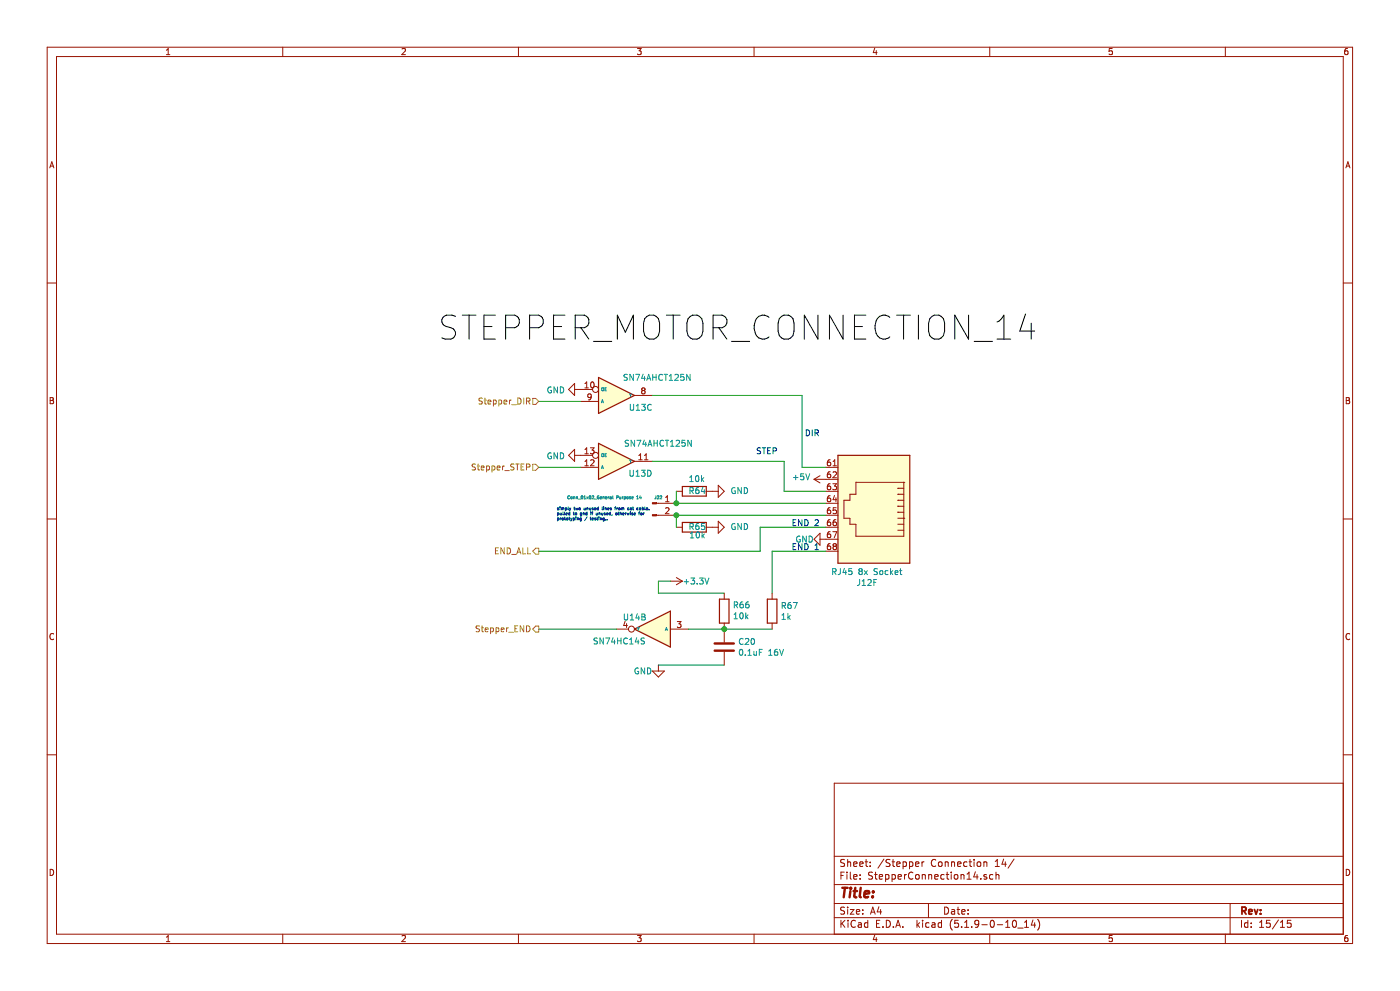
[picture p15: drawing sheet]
<svg xmlns="http://www.w3.org/2000/svg" width="420mm" height="297mm" viewBox="0 0 420 297" stroke-linecap="round" stroke-linejoin="round" font-family="sans-serif">
<path d="M0 0h419.9v296.9h-419.9z" fill-rule="evenodd" fill="#fff" stroke="#fff" stroke-width=".3"/>
<g fill="none" stroke="#981200" stroke-width=".3">
<path d="M14.1 14.1h391.7v268.7h-391.7zM17 17h386v263h-386zM49.9 16.4h1.1M49.9 15l.6-.5v1.9M84.8 14.1v2.9M120.6 14.7l.7-.2 .3 .5-1.1 1.4h1.1M155.5 14.1v2.9M191.2 14.5h1.1l-.6 .7 .6 .2v.8l-.3 .2-.8-.2M226.2 14.1v2.9M262.4 14.4l-.4 1.4h1.1M262.9 15.2v1.2M296.9 14.1v2.9"/>
<path d="M333.7 14.5h-.9l-.1 .9 .9-.1 .1 .9-.3 .2-.7-.2M367.6 14.1v2.9M404.3 14.5l-.6 .1-.2 .4-.1 1 .3 .4 .6-.2v-.9l-.6-.1-.3 .4M14.9 50.3l.7-1.8 .6 1.8M15.1 49.8h.9M403.8 50.3l.6-1.8 .6 1.8M403.9 49.8h.9M14.1 84.8h2.9M403 84.8h2.8M15 119.2h.7l.3 .3-.3 .5 .4 .4-.3 .6h-.8zM172.4 114.9v3.6l-1.8-1.8zM172.4 116.7h5.4"/>
<path d="M175.5 115l.5-.5v1.7M175.5 116.2h1M177.4 118.8l-.4 .4-.5-.1-.2-.3 .1-.6 .6-.2 .4 .4-.3 1.3-.6 .1M177.4 114.6l.2-.1a.95 .95 0 0 1 .7 .9 .95 .95 0 0 1-.7 .8l-.4-.6zM190.3 118.5h5.4M192.9 117l-.4-.3 .4-.5h.3l.3 .4-.3 .4M192.9 117l-.4 .4v.3l.4 .3h.5l.1-.3v-.3l-.3-.4M192.9 117h.3M403.9 119.2h.6l.3 .3-.3 .5 .4 .4-.3 .6h-.7zM15 120h.7M172.4 136.5h5.4M172.4 134.7v3.6l-1.8-1.8z"/>
<path d="M174.2 120.3h5.4M175.5 139.6h1M175.5 134.7l.5-.5v1.8M175.5 138.3l.5-.5v1.8M175.5 136h1M177.1 134.2h1.1l-.6 .7 .5 .2 .1 .6-.3 .3-.8-.2M177.2 138l.7-.2 .3 .5-1.1 1.3h1.1M190.3 138.3h5.4M191.6 137.8h1.1M191.6 136.5l.6-.5v1.8M193.4 137.8h1M193.4 136.5l.5-.5v1.8"/>
<path d="M249.1 137.8h-.4a1.12 1.12 0 0 0-.1 1.8l.6-.2v-.7l-.6-.2-.4 .3M249.9 139.6h1.1M249.9 138.3l.5-.5v1.8M403.9 120h.6M14.1 155.5h2.9M174.2 140.1h5.4M196.9 150.8h6M196.9 154.4h6M199.7 150.4h1M199.7 152.3l.7-.1 .3 .5-1.1 1.3h1.1M199.7 149.1l.5-.5v1.8M202.9 147.2h1.8"/>
<path d="M202.9 158h1.8M211.9 147.2h3.6M211.9 158h3.6M215.5 145.4l1.8 1.8-1.8 1.8zM215.5 156.2l1.8 1.8-1.8 1.8zM244.2 143.7h7.2M244.2 143.7l1.8 1M246 159.8v3.6l-1.8-1.8zM246 142.6l-1.8 1.1M247.8 140.1h3.6M247.8 147.2h3.6M247.8 150.8h3.6"/>
<path d="M247.8 154.4h3.6M247.8 158h3.6M249.1 141.4h-.4a1.12 1.12 0 0 0-.1 1.8l.6-.2v-.7l-.6-.2-.4 .3M249.1 145h-.4a1.12 1.12 0 0 0-.1 1.8l.6-.2v-.8l-.6-.1-.4 .3M249.1 148.6h-.4a1.12 1.12 0 0 0-.1 1.8l.6-.2v-.8l-.6-.1-.4 .3M249.1 152.2h-.4a1.12 1.12 0 0 0-.1 1.8l.6-.2v-.8l-.6-.2-.4 .4M249.1 155.8h-.4a1.12 1.12 0 0 0-.1 1.7l.6-.1v-.8l-.6-.2-.4 .4M249.1 159.3h-.4a1.12 1.12 0 0 0-.1 1.8l.6-.1v-.8l-.6-.2-.4 .4M249.8 145h1.2l-.7 .7 .6 .1 .1 .7-.4 .3-.8-.2M249.8 159.3h1.2l-.7 1.8M249.9 141.6l.7-.2 .4 .5-1.2 1.3h1.2M250.3 148.5l-.4 1.3h1.1"/>
<path d="M250.8 155.8l-.6 .1-.3 .6 .1 .9 .8 .1 .2-.3-.2-.7-.5-.1-.4 .4M250.8 149.2v1.2M250.9 152.2h-.9l-.1 .8 .7-.2 .4 .4v.4l-.4 .4-.7-.2M256.8 144.5h14.3v16.2h-14.3v-3.6h-1.8v-1.8h-1.8v-5.4h1.8v-1.8h1.8zM269.3 146.3h.1M269.3 148.1h.1M269.3 149.9h.1M269.3 151.7h.1M269.3 153.5h.1M269.3 157.1h1.8M269.3 158.9h1.8M269.3 146.3h1.8"/>
<path d="M269.3 148.1h1.8M269.3 149.9h1.8M269.3 151.7h1.8M269.3 153.5h1.8M269.3 155.3h1.8M271.1 155.3h.1M271.1 144.5h.1M403 155.5h2.8M201.1 174.2h3.6M202.9 173.1l1.8 1.1M204.7 174.2l-1.8 1.1M217.3 177.8v1.8"/>
<path d="M231.6 177.8v1.8M246 161.6h5.4M247.8 165.2h3.6M249.1 162.9h-.4a1.12 1.12 0 0 0-.1 1.8l.6-.1v-.8l-.6-.2-.4 .4M250.3 163.7l-.4-.3 .4-.5h.3l.4 .4-.4 .4M250.3 163.7l-.4 .3 .1 .6 .3 .1h.5l.2-.3v-.4l-.4-.3M250.3 163.7h.3M16.1 190a.82 .82 0 0 0-1.1 .8 .82 .82 0 0 0 1.1 .7M185 188.5h3.5M187.5 186.2l-.4 1.3h1.1M188 186.9v1.2M197.5 199.3v1.8"/>
<path d="M201.1 188.5h5.4M203.2 186.3h1.1l-.6 .7 .5 .1 .1 .7-.4 .3-.7-.2M217.3 186.7v5.8M217.3 195.4v3.9M231.6 186.7v1.8M404.9 190a.82 .82 0 0 0-1.1 .8 .82 .82 0 0 0 1.1 .7M195.7 201.1h3.6l-1.8 1.8zM14.1 226.2h2.9M403 234.7h-152.7v45.3M403 226.2h2.8M250.3 256.6h152.7M253.4 257.7l-.8-.1-.4 .4 .2 .5 .9 .4v.6l-.3 .2-.8-.1"/>
<path d="M254.3 257.6v2.1M254.3 258.5l.3-.2 .5 .1 .1 1.3M256.1 259l1-.2-.1-.4-.6-.1-.3 .3 .1 1h.8M257.9 259l1-.2-.1-.4-.6-.1-.3 .3 .1 1h.8M259.5 258.3h.8M259.8 257.6v1.8l.5 .3M261 259.5v.2M261 258.4v.2M265.2 257.5l-1.8 2.7M267 257.7l-.8-.1-.4 .4 .1 .4 1 .5v.6l-.3 .2-.8-.1M267.6 258.3h.8M267.9 257.6v1.8l.5 .3"/>
<path d="M269 259l1-.2-.1-.4-.6-.1-.3 .3 .1 1h.8M270.9 258.4l.6-.1 .4 .4v.8l-.4 .2-.6-.1M270.9 258.3v2.1M272.9 258.4l.6-.1 .4 .4-.1 .8-.3 .2-.6-.1M272.9 258.3v2.1M274.7 259l1-.2-.1-.4-.6-.1-.3 .3 .1 1h.8M276.6 258.3v1.4M277.2 258.3l-.6 .4M280.7 257.8a1 1 0 0 0-1.4 .7 1 1 0 0 0 1 1.2l.4-.2M281.6 258.5l.4-.2 .5 .2 .1 .8-.1 .3-.5 .1-.4-.2zM283.6 258.5l.3-.2 .5 .1 .1 1.3M283.6 258.3v1.4"/>
<path d="M285.5 258.5l.3-.2 .5 .1 .1 1.3M285.5 258.3v1.4M287.3 259l1-.2-.1-.4-.6-.1-.3 .3 .1 1h.8M290.1 258.4l-.6-.1-.4 .4 .1 .8 .3 .2 .6-.1M290.7 258.3h.8M291 257.6v1.8l.5 .3M292.2 257.6v.2M292.2 258.3v1.4M293.2 258.5l.4-.2 .6 .2v1l-.4 .2-.6-.2zM295.2 258.5l.3-.2 .5 .1 .1 1.3M295.2 258.3v1.4M298.6 259.7h1.2"/>
<path d="M298.6 258.2l.6-.6v2.1M301.1 257.5l-.5 1.5h1.3M301.6 258.3v1.4M304.2 257.5l-1.8 2.7M15 260.5a.93 .93 0 0 1 1.1 1 .93 .93 0 0 1-1.1 .9zM84.8 280v2.8M155.5 280v2.8M226.2 280v2.8M250.3 275h152.7M250.3 270.8h152.7M250.3 265.1h152.7M252.3 262.4h.7"/>
<path d="M252.3 275.8v2.1M252.6 276.7l.9 1.2M253.3 261.4h-1v2.1M253.4 272l-.8-.1-.4 .4 .2 .5 .9 .4v.6l-.3 .2-.8-.1M253.5 275.8l-1.2 1.2M254.1 261.4v.2M254.1 262.1v1.4M254.3 271.9v.2M254.3 272.6v1.4M254.4 275.8v.2M254.4 276.5v1.4M255.1 272.6h1.1l-1.1 1.4h1.1"/>
<path d="M255.1 261.4v1.8l.3 .3M256.1 262.8l1-.2-.1-.4-.6-.1-.3 .3 .1 1h.8M256.6 276a.84 .84 0 0 0-1.1 0 .84 .84 0 0 0-.2 1 .8 .8 0 0 0 .4 .8 .8 .8 0 0 0 .9-.1M256.9 273.3l1-.2-.1-.4-.6-.1-.3 .3 .1 1h.8M257.5 276.6h.8l.1 1.3M258 263.3v.2M258 262.2v.2M258.4 277l-.7 .1-.3 .3 .3 .5 .7-.1M258.8 273.8v.2M258.8 272.7v.2M260.3 276.6l-.6-.1-.4 .4 .1 .8 .3 .2 .6-.1M260.3 275.8v2.1"/>
<path d="M261.2 274l.6-2.1 .8 2.1M261.3 273.4h1.1M261.8 261.5l-.9-.1-.4 .4 .2 .4 1 .5v.6l-.4 .2-.8-.1M262.4 262.1h.8M262.7 261.4v1.8l.5 .3M263 276.8h.7M263.7 271.8l-.5 1.5h1.3M263.8 262.8l1-.2-.1-.4-.6-.1-.3 .3 .1 1h.8M264 275.8h-1v2.1h1M264.2 272.6v1.4M264.9 277.7v.2M265.7 262.2l.6-.1 .4 .4-.1 .8-.3 .2-.6-.1"/>
<path d="M265.7 262.1v2.1M265.9 275.8a1.07 1.07 0 0 1 1.2 1.1 1.07 1.07 0 0 1-1.2 1zM267.6 262.2l.6-.1 .4 .4-.1 .8-.3 .2-.6-.1M267.6 262.1v2.1M268 277.7v.2M268.7 277.9l.7-2.1 .7 2.1M268.9 277.3h1M269.4 262.8l1-.2-.1-.4-.6-.1-.3 .3 .1 1h.8M270.9 277.7v.2M271.4 262.1v1.4M271.9 262.1l-.5 .4M273.9 261.6a1 1 0 0 0-1.4 .7 1 1 0 0 0 1 1.2l.4-.2"/>
<path d="M274.8 262.3l.3-.2 .6 .2 .1 .8-.2 .3-.5 .1-.3-.2zM275.1 275.8v2.1M275.3 277.1l.6 .8M275.9 276.5l-.8 .8M276.7 262.3l.3-.2 .5 .1 .1 1.3M276.7 262.1v1.4M276.8 275.8v.2M276.8 276.5v1.4M278.5 270.8v4.2M278.6 262.3l.3-.2 .5 .1 .1 1.3M278.6 262.1v1.4M278.7 276.6l-.6-.1-.4 .4 .1 .8 .3 .2 .6-.1"/>
<path d="M279.6 276.6h.8l.1 1.3M280.4 262.8l1-.2-.1-.4-.6-.1-.3 .3 .1 1h.8M280.5 277l-1 .4 .3 .5 .7-.1M282.5 276.6l-.7-.1-.4 .4 .1 .8 .3 .2 .7-.1M282.5 275.8v2.1M283.2 262.2l-.6-.1-.4 .4 .1 .8 .3 .2 .6-.1M283.4 271.9a1.07 1.07 0 0 1 1.2 1 1.07 1.07 0 0 1-1.2 1.1zM283.9 262.1h.7M284.1 261.4v1.8l.5 .3M285.4 261.4v.2M285.4 262.1v1.4M285.5 272.7h.8l.1 1.3"/>
<path d="M285.7 275.5a2.42 2.42 0 0 0 0 3.3M286.4 262.3l.3-.2 .6 .2 .1 .8-.2 .3-.5 .1-.3-.2zM286.4 273.1l-.7 .1-.3 .3 .3 .5 .7-.1M287.1 272.6h.8M287.4 271.9v1.8l.5 .3M287.5 275.8h-1l-.1 1 1-.1 .2 .3-.1 .7-.3 .2-.8-.2M288.3 262.3l.3-.2 .5 .1 .1 1.3M288.3 262.1v1.4M288.5 277.7v.2M288.5 273.3l1-.2-.1-.4-.6-.1-.3 .3 .1 1h.8M289.4 277.9h1.2M289.4 276.4l.6-.6v2.1"/>
<path d="M290.1 263.5h1.2M290.1 262l.6-.6v2.1M290.4 273.8v.2M290.4 272.7v.2M291.5 277.7v.2M292.6 261.3l-.5 1.5h1.3M293.1 262.1v1.4M293.6 276.7l-.4 .4-.6-.1-.2-.3 .2-.8 .6-.1 .4 .4v1.2l-.6 .5h-.4M294.2 263.3v.2M294.6 277.1h1.6M296 262.2l-.5-.1-.3 .3v.3l.8 .2v.5h-.8M296.9 280v2.8"/>
<path d="M297.4 275.9l.2-.1a1.13 1.13 0 0 1 .7 1.1 1.13 1.13 0 0 1-.7 1 1.41 1.41 0 0 1-.2-2zM297.9 262.2l-.6-.1-.4 .4 .1 .8 .3 .2 .6-.1M298.8 262.3l.3-.2 .5 .1 .1 1.3M298.8 261.4v2.1M299.2 277.1h1.6M301.7 277.9h1.2M301.7 276.4l.6-.6v2.1M303.9 276l.3-.2a1.13 1.13 0 0 1 .8 1.1 1.13 1.13 0 0 1-.8 1l-.5-.8zM305.3 278.1h1.6M307.4 277.9h1.2M307.4 276.4l.6-.6v2.1M309.9 275.7l-.5 1.5h1.3"/>
<path d="M310.4 276.5v1.4M311.3 275.5a2.42 2.42 0 0 1 0 3.3M367.6 280v2.8M369 270.8v9.2M372.5 275.8v2.1M374.4 276.6l-.7-.1-.4 .4 .2 .9h.9M374.4 275.8v2.1M375.4 277.7v.2M375.4 276.6v.2M377.9 277.9h1.2M377.9 276.4l.6-.6v2.1M381 275.8h-1l-.1 1 1-.1 .2 .3-.1 .7-.3 .2-.8-.2"/>
<path d="M383.5 275.7l-1.8 2.7M384.1 277.9h1.2M384.1 276.4l.6-.6v2.1M387.3 275.8h-1.1v1l1-.1 .1 1-.3 .2-.8-.2M403.9 260.5a.93 .93 0 0 1 1 1 .93 .93 0 0 1-1 .9zM49.9 280.9l.6-.5v1.8M49.9 282.2h1.1M120.6 280.5l.7-.1 .3 .5-1.1 1.3h1.1M191.2 280.4h1.1l-.6 .7 .6 .1v.8l-.3 .2-.8-.2M262.4 280.3l-.4 1.3h1.1M262.9 281v1.2M333.7 280.4h-.9l-.1 .8 .9-.1 .1 .9-.3 .2-.7-.2"/>
<path d="M404.3 280.4h-.6l-.2 .4-.1 1 .3 .4 .6-.2v-.9h-.6l-.3 .3"/>
<circle cx="178.7" cy="116.7" r=".9"/>
<circle cx="178.7" cy="136.5" r=".9"/>
<circle cx="189.4" cy="188.5" r=".9"/>
</g>
<path d="M372.6 273l1-.1 .2-.3-.1-.5-.3-.2h-.8v2.1M373.1 273l.7 1M374.6 273.3l1-.2-.1-.4-.6-.1-.3 .3 .1 1h.8M376.3 272.6l.5 1.4 .5-1.4M378.2 273.8v.2M378.2 272.7v.2" fill="none" stroke="#981200" stroke-width=".54"/>
<g fill="none" stroke="#981200" stroke-width=".72">
<path d="M214.4 195h5.7M214.4 192.9h5.7M252.7 266.1h1.6M253.5 266.1l-.4 2.8M255.1 267l-.2 1.9M255.2 266.1v.3M255.2 266.1l.2 .1-.2 .2M256.1 267h1M256.6 266.1l-.3 2.4 .1 .3 .5 .1M258.2 266.1l-.3 2.4 .3 .4M259.3 268l1.4-.3v-.5h-1.1l-.3 1.3 .3 .4 .8-.1M261.8 268.7v.2"/>
<path d="M262 267.2l.1 .1-.2 .1M262 267.2l-.1 .2"/>
</g>
<g fill="#fffecd" stroke="#fffecd" stroke-width=".36">
<path d="M179.6 132.9l10.7 5.4-10.7 5.4z"/>
<path d="M190.3 188.5l10.8-5.3v10.7z"/>
<path d="M179.6 113.1l10.7 5.4-10.7 5.4z"/>
<path d="M251.4 136.5h21.5v32.3h-21.5z" fill-rule="evenodd"/>
</g>
<path d="M179.6 113.1l10.7 5.4-10.7 5.4zM179.6 132.9l10.7 5.4-10.7 5.4zM251.4 136.5h21.5v32.3h-21.5zM204.7 145.8h7.2v2.9h-7.2zM204.7 156.6h7.2v2.9h-7.2zM215.8 179.6h2.9v7.1h-2.9zM230.2 179.6h2.9v7.1h-2.9zM190.3 188.5l10.8-5.3v10.7z" fill="none" stroke="#981200" stroke-width=".36"/>
<g fill="none" stroke="#009596" stroke-width=".3">
<path d="M165.3 116.1a.83 .83 0 0 0-1 .8 .83 .83 0 0 0 1 .8l.1-.7h-.3M167.2 116v1.8l-1-1.8v1.8M168.1 116a.9 .9 0 0 1 1 .9 .9 .9 0 0 1-1 .9zM180.5 116.3h.6l-.1 .8-.5-.1zM181.5 116.6h.3M181.9 116.2h-.4v.9h.4M188.2 112.3l-.7-.1-.2 .2 .1 .6 .6 .2 .2 .5-.3 .3-.7-.1M188.8 118l.4 .5M189.2 118.5v.4M189.4 118l-.2 .5M190 112.2v1.8l-1-1.8v1.8M190.7 112.2h1.2l-.8 1.8"/>
<path d="M192.9 112.1l-.4 1.3h1.1M193.4 112.8v1.2M194 114l.6-1.8 .6 1.8M194.2 113.5h.8M195.8 112.2v1.8M195.8 113.1h1M196.8 112.2v1.8M198.7 112.4a.79 .79 0 0 0-1 .1 .79 .79 0 0 0 0 1.1l.5 .4 .5-.2M199.2 112.2h1M199.7 112.2v1.8M200.8 114h1M200.8 112.7l.5-.5v1.8"/>
<path d="M202.5 112.4l.7-.2 .3 .5-1.1 1.3h1.1M205.1 112.2h-.8l-.1 .9 .7-.2 .3 .3v.5l-.3 .3-.7-.2M207 112.2v1.8l-1-1.8v1.8M165.3 135.8a.83 .83 0 0 0-1 .8 .83 .83 0 0 0 1 .8l.1-.6h-.3M167.2 135.7v1.8l-1-1.8v1.8M168.1 135.7a.9 .9 0 0 1 1 .9 .9 .9 0 0 1-1 .9zM180.4 120.7l.3-.9 .3 .9M180.5 120.5h.4M180.5 136.1h.6l-.1 .7-.5-.1zM181.5 136.4h.3M181.9 136h-.4v.9h.4M188.6 132.1l-.7-.2-.3 .2 .1 .6 .7 .3 .2 .4-.4 .3h-.7"/>
<path d="M188.8 137.8l.4 .4M189.1 121.2v1.4l.3 .4h.4l.3-.4v-1.4M189.2 138.2v.5M189.4 137.8l-.2 .4M190.4 131.9v1.8l-1.1-1.8v1.8M190.9 123h1M190.9 121.7l.5-.5v1.8M191.1 131.9h1.1l-.7 1.8M192.5 121.2h1.1l-.6 .7 .5 .1 .1 .6-.4 .4-.7-.2M193.3 131.9l-.4 1.2h1.1M193.7 132.6v1.1M194.4 133.7l.6-1.8 .6 1.8"/>
<path d="M194.5 133.2h.9M195.4 121.3a.82 .82 0 0 0-1.1 .7 .82 .82 0 0 0 1 .9l.1-.1M196.2 131.9v1.8M196.2 132.8h1M197.2 131.9v1.8M199.1 132.1a.79 .79 0 0 0-1.1 .1 .79 .79 0 0 0 .1 1.1l.5 .4 .5-.1M199.6 131.9h1M200.1 131.9v1.8M201.1 133.7h1.1M201.1 132.4l.5-.5v1.8M202.8 132.1l.7-.2 .4 .5-1.1 1.3h1.1M205.5 131.9h-.9v.9l.6-.2 .4 .4v.4l-.4 .3-.6-.1"/>
<path d="M207.4 131.9v1.8l-1-1.8v1.8M170.4 149.3v.1M170.4 149.4h.5M170.8 148.6a.41 .41 0 0 0-.5 .2 .41 .41 0 0 0 .1 .5M170.8 148.6l.1 .1M171.3 148.9l.4 .2-.2 .4-.3-.2zM172.1 149l.3-.1 .1 .6M172.1 148.9v.6M172.9 149l.3-.1v.6M172.9 148.9v.6M173.5 149.6h.6M174.4 148.7a.44 .44 0 0 0-.1 .5 .44 .44 0 0 0 .4 .3l.1-.8"/>
<path d="M174.5 148.6h.2M174.5 148.6l-.1 .1M174.7 148.6l.1 .1M175.2 149.5h.5M175.2 148.9l.2-.3v.9M176 148.9l.5 .6M176.5 148.9l-.5 .6M177.6 148.7l.5-.1v.3l-.5 .6h.5M178.3 149.6h.7M179.7 148.6a.4 .4 0 0 0-.5 .4 .4 .4 0 0 0 .5 .4v-.3h-.2M180.1 149.2l.4-.1-.1-.2-.3 .1v.5h.3M180.4 140.5l.3-.9 .3 .9"/>
<path d="M180.5 140.2h.4M180.9 149l.3-.1 .1 .6M180.9 148.9v.6M181.6 149.2l.5-.1-.1-.2-.4 .1 .1 .5h.3M182.4 148.9v.6M182.7 148.9l-.3 .2M183 149.3v.1M183 148.9h.3l.1 .6-.4-.1M183.4 149.1l-.4 .2M183.8 148.6l.1 .9M185 149.1l.4-.1 .1-.3-.5-.1v.9M185.9 148.9v.6h.3"/>
<path d="M186.2 148.9v.6M186.2 149.4v.1M186.7 148.9v.6M186.9 148.9l-.2 .2M187.2 148.9v.9M187.2 148.9l.5 .2-.1 .4h-.4M188 149l.4-.1v.6l-.4-.1zM189 140.9v1.5l.3 .3h.4l.3-.3v-1.5M189.2 148.9l-.4 .2 .4 .2M189.2 149.4l-.4 .1M189.2 149.3v.1M189.5 149.2l.5-.1-.1-.2-.4 .1 .1 .5h.3"/>
<path d="M190.8 142.7h1M190.8 141.4l.5-.5v1.8M191 149.5h.5M191 148.9l.3-.3v.9M192.1 148.6l-.3 .6h.6M192.3 148.9v.6M192.4 140.9h1.1l-.6 .7 .5 .2 .1 .6-.3 .3-.8-.2M194.3 140.9a.91 .91 0 0 1 1 .9 .91 .91 0 0 1-1 .9zM196.8 148.6l-.1 .8-.3 .1M197.2 148.6v.1M197.2 148.6h.4M197.6 148.6v.1"/>
<path d="M197.6 148.7v.3l-.5 .5h.6M198 148.7l.5-.1v.3l-.5 .6h.5M206.9 144.3h1.1M206.9 143l.5-.5v1.8M207 157.8h.9v-.7l-.9-.2v1.8M207 147.1l.9-.1v-.7l-.9-.2v1.8M207.1 159.9l.5-.5v1.8M207.4 147.1l.6 .8M207.4 157.8l.6 .9M208.8 142.7l.3-.2a.97 .97 0 0 1 .6 .9 .97 .97 0 0 1-.6 .9l-.4-.6zM209 159.6l.3-.2a.97 .97 0 0 1 .6 .9 .97 .97 0 0 1-.6 .9l-.5-.7zM209.6 146.1h-.4a1.12 1.12 0 0 0-.2 1.8l.7-.2v-.7l-.7-.2-.3 .4"/>
<path d="M209.6 156.9h-.4a1.12 1.12 0 0 0-.2 1.8l.7-.2v-.7l-.7-.2-.3 .3M210.4 142.5v1.8M210.6 143.7l.5 .6M210.6 159.4v1.8M210.8 146.1l-.4 1.2h1.1M211.1 143.1l-.7 .7M211.3 146.7v1.2M211.3 156.9h-.8l-.1 .9 .7-.2 .4 .3v.5l-.4 .3-.7-.2M220.5 157a.83 .83 0 0 0-1 .8 .83 .83 0 0 0 1 .8l.1-.7h-.3M220.5 146.2a.83 .83 0 0 0-1 .8 .83 .83 0 0 0 1 .9l.1-.7h-.3M222.4 146.1v1.8l-1-1.8v1.8M222.4 156.9v1.8l-1-1.8v1.8"/>
<path d="M223.3 156.9a.9 .9 0 0 1 1 .9 .9 .9 0 0 1-1 .9zM223.3 146.1a.9 .9 0 0 1 1 .9 .9 .9 0 0 1-1 .9zM238 143.1h1.4M238.7 142.4v1.4M241.1 142h-.8l-.1 .9 .2-.2 .6 .1 .1 .8-.2 .2-.7-.2M241.7 142l.6 1.8 .6-1.8M205.2 174.4h1.4M205.9 173.7v1.3M207.1 161.2h1M207.3 173.2h1.1l-.6 .7 .5 .2 .1 .6-.4 .3-.7-.1M209.2 174.9v.1M209.8 173.2h1.2l-.7 .7 .6 .2v.8l-.3 .1-.8-.1"/>
<path d="M210.8 160.5l.5 .7M211.3 160l-.7 .7M211.5 173.2l.6 1.8 .6-1.8M240 160.8a.83 .83 0 0 0-1 .8 .83 .83 0 0 0 1 .8l.1-.7h-.4M241.9 160.7v1.8l-1.1-1.8v1.8M242.7 160.7a.9 .9 0 0 1 1 .9 .9 .9 0 0 1-1 .9zM249.8 171.3h.9v-.7l-.9-.2v1.8M250.2 171.3l.6 .9M252.1 170.4l-.1 1.5-.6 .3M253.3 170.3l-.4 1.3h1.1M253.7 171v1.2M255.5 170.4h-.8l-.1 .9 .7-.2 .3 .3v.5l-.3 .3-.7-.2"/>
<path d="M257.9 173.7v1.3l-.3 .4-.4 .1M258 171.2l-.3-.4 .3-.4 .6 .2v.4l-.2 .2M258 171.2l-.3 .3v.4l.3 .3 .5-.1 .2-.2-.1-.6-.2-.1M258 171.2h.4M258.6 175.5h1.1M258.6 174.2l.5-.5v1.8M259.3 171l.9 1.2M260.2 171l-.9 1.2M260.4 173.9l.6-.2 .4 .5-1.1 1.3h1.1M262.2 174.5h.5M263 173.7h-.8v1.8M263.2 170.5l-.6-.1-.3 .2v.5l.8 .3 .1 .5-.3 .3-.7-.1"/>
<path d="M264.1 171.1l.4-.1 .4 .3-.2 .8-.7-.1zM266.4 171.1l-.5-.1-.4 .3 .2 .8h.7M267.2 170.4v1.8M267.3 171.5l.5 .7M267.8 171l-.6 .7M268.5 171.6l.9-.2-.1-.3-.5-.1-.3 .3 .1 .8h.7M269.9 171h.7M270.1 170.4v1.5l.5 .3M179.2 191.3l-.7-.1-.2 .2v.5l.8 .3 .1 .5-.3 .3-.7-.1M181 191.2v1.8l-1-1.8v1.8M181.7 191.2h1.2l-.8 1.8M183.9 191.1l-.4 1.3h1.1"/>
<path d="M184.3 191.8v1.2M185.3 191.2v1.8M185.3 192.1h1M186.3 191.2v1.8M187.3 184v1.5l.3 .3h.4l.3-.3v-1.5M188.2 191.4a.79 .79 0 0 0-1.1 .7 .79 .79 0 0 0 1.1 .7M188.9 193h1M188.9 191.7l.5-.5v1.8M189.1 185.8h1M189.1 184.5l.5-.5v1.8M191 191.1l-.4 1.3h1.1M191.2 188l.3 .5"/>
<path d="M191.2 183.9l-.4 1.3h1.1M191.5 191.8v1.2M191.5 188.5v.4M191.6 184.6v1.2M191.8 188l-.3 .5M192.6 184l.8 .2 .1 .3-.3 .4 .4 .3-.2 .5-.8 .1zM192.6 184.9h.6M193.3 191.3l-.7-.1-.2 .2 .1 .6 .7 .3 .1 .4-.3 .3-.7-.1M199.6 188.9l.3-.9 .3 .9M199.7 188.7h.4M220.2 185.5h1.1M220.2 184.2l.5-.5v1.8"/>
<path d="M220.3 181.3h.9v-.7l-.9-.2v1.8M220.7 181.3l.6 .9M222 194.8l.2-.2a.95 .95 0 0 1 .7 .9 .95 .95 0 0 1-.7 .9l-.4-.7zM222.1 183.8l.3-.1a.97 .97 0 0 1 .6 .9 .97 .97 0 0 1-.6 .9l-.5-.7zM222.8 180.4h-.3a1.12 1.12 0 0 0-.2 1.8l.6-.2v-.7l-.6-.2-.3 .3M222.9 191.5a.79 .79 0 0 0-1.1 .7 .79 .79 0 0 0 1.1 .8M223.6 191.5l.7-.2 .3 .5-1.1 1.3h1.1M223.6 196.2v.2M223.7 183.7v1.8M223.9 184.8l.5 .7M224.4 196.4h1M224.4 195.1l.5-.5v1.8"/>
<path d="M224.4 184.3l-.7 .7M224.6 180.4l-.6 .2-.3 .6 .1 .8 .8 .1 .1-.2-.1-.7-.5-.1-.4 .3M225.6 191.5l.1-.2a.95 .95 0 0 1 .7 .9 .95 .95 0 0 1-.7 .9 1.17 1.17 0 0 1-.1-1.6zM226.2 195.2v1.1l.7-.1M226.9 195.2v1.2M227.8 195.5h.6M228.7 194.6h-.9v1.8M230.6 196.4h1M230.6 195.1l.5-.5v1.8M233.2 194.6h-.3a1.12 1.12 0 0 0-.2 1.8l.5-.1 .2-.6-.4-.4h-.3l-.4 .4M233.9 194.6l.6 1.8 .5-1.8M234.6 185.6h1"/>
<path d="M234.6 184.3l.5-.5v1.8M234.7 181.5l.8-.1 .1-.7-.9-.1v1.8M235.1 181.5l.6 .9M236.4 183.8v1.8M236.6 185l.5 .6M237.1 184.4l-.7 .7M237.2 180.6h-.3a1.12 1.12 0 0 0-.2 1.8l.6-.2v-.8l-.6-.1-.4 .3M238 180.6h1.2l-.8 1.8M191.5 200.3a.83 .83 0 0 0-1 .8 .83 .83 0 0 0 1 .8l.1-.7h-.4M193.4 200.2v1.8l-1.1-1.8v1.8M194.3 200.2a.9 .9 0 0 1 1 .9 .9 .9 0 0 1-1 .9z"/>
<circle cx="177" cy="149.1" r=".39"/>
</g>
<g fill="#981200" stroke="#981200" stroke-width=".3">
<path d="M195.7 154.2h1.2v.4h-1.2z" fill-rule="evenodd"/>
<path d="M195.7 150.7h1.2v.3h-1.2z" fill-rule="evenodd"/>
</g>
<path d="M195.7 118.5h44.9v21.6h7.2M161.6 120.3h12.6M195.7 138.3h39.5v8.9h12.6M161.6 140.1h12.6M202.9 147.2v3.6h44.9M247.8 158h-19.8v7.2h-66.4M247.8 154.4h-44.9v3.6M201.1 174.2h-3.6v3.6h19.8M247.8 165.2h-16.2v12.6M161.6 188.5h23.4M197.5 199.3h19.8M206.5 188.5h25.1" fill="none" stroke="#009300" stroke-width=".3"/>
<g fill="none" stroke="#969400" stroke-width=".3">
<path d="M144.7 119.4l-.7-.1-.2 .2v.5l.7 .3 .2 .5-.3 .3-.7-.1M145.2 119.9h.7M145.5 119.3v1.5l.4 .3M148 120l.6-.1 .3 .3-.2 .8h-.7M148 119.9v1.8M149.6 120l.6-.1 .3 .3-.1 .8h-.8M149.6 119.9v1.8M152.8 119.9v1.2M153.3 119.9l-.5 .3M155.3 119.3a.9 .9 0 0 1 1 .9 .9 .9 0 0 1-1 .9zM157.1 119.3v1.8M159.8 119.4h.9l.9 .9-.9 .9h-.9z"/>
<path d="M142.6 139.2l-.6-.1-.3 .1 .1 .6 .8 .4v.3l-.3 .3h-.7M143.2 139.7h.7M143.4 139.1v1.5l.5 .2M146 139.7h.5l.3 .3-.1 .8h-.7M146 139.7v1.8M146.4 120.5l.9-.2-.1-.3-.5-.1-.3 .3 .1 .8h.7M147.6 139.7h.5l.4 .3-.2 .8h-.7M147.6 139.7v1.8M150.8 139.7v1.1M151.2 120.5l.9-.2-.1-.3-.6-.1-.2 .3 .1 .8h.7M151.3 139.7l-.5 .3M153.5 121.3h1.4"/>
<path d="M154.2 139.2l-.7-.1-.3 .1v.5l.8 .4 .2 .4-.4 .3h-.6M154.7 139.1h1.1M155.2 139.1v1.7M156.3 139.9h.6M157.2 139.1h-.9v1.7h.9M157.9 120.2l1-.1v-.6l-1-.2v1.8M157.9 140l1-.2v-.6l-1-.1v1.7M158.4 120.2l.6 .9M159.8 139.2h.9l.9 .9-.9 .9h-.9zM144.4 140.2l.8-.1-.1-.4h-.5l-.2 .2v.9h.7M149.1 140.2l.9-.1-.1-.4h-.5l-.3 .2 .2 .9h.6M151.4 141h1.4"/>
<path d="M148.6 165.1h.7M149.5 164.2h-.9v1.8h.9M151.3 164.2v1.8l-1-1.8v1.8M152.2 164.2a.9 .9 0 0 1 1 .9 .9 .9 0 0 1-1 .9zM153.5 166.2h1.4M155 166l.6-1.8 .7 1.8M155.2 165.5h.9M156.8 164.2v1.8h.9M158.3 164.2v1.8h.9M159.8 165.2l.9-.9h.9v1.8h-.9zM143.9 187.6l-.7-.1-.3 .2v.5l.8 .4 .2 .4-.4 .3h-.7M144.4 188.1h.7"/>
<path d="M144.6 187.5v1.6l.5 .2M145.6 188.7l.8-.1-.1-.4-.5-.1-.2 .3 .1 .9h.6M147.2 188.2l.5-.1 .3 .4-.1 .8h-.7M147.2 188.1v1.8M148.8 188.2l.5-.1 .3 .4-.1 .8h-.7M148.8 188.1v1.8M150.4 188.7l.8-.1-.1-.4-.5-.1-.2 .3v.9h.7M152 188.1v1.2M152.5 188.1l-.5 .4M152.7 189.5h1.3M154.5 188.4h.5M155.3 187.5h-.8v1.8h.8"/>
<path d="M157.1 187.5v1.8l-1-1.8v1.8M157.9 187.5a.91 .91 0 0 1 1.1 .9 .91 .91 0 0 1-1.1 .9zM160.7 187.6h.9v1.8h-.9l-.9-.9z"/>
</g>
<g fill="none" stroke="#000" stroke-width=".3">
<path d="M136.6 94.8l-1-.3h-1.7a1.74 1.74 0 0 0-1.4 1.7 1.74 1.74 0 0 0 1.4 1.7 2.6 2.6 0 0 1 2.7 1.7 1.87 1.87 0 0 1-1.3 2h-1.7l-1-.3M138.7 94.5h4.1M140.7 94.5v7.1M145.2 97.9h2.4M148.6 94.5h-3.4v7.1h3.4M151.7 98.2h2.7a1.96 1.96 0 0 0 1.5-1.9 1.96 1.96 0 0 0-1.5-1.8h-2.7v7.1M158.9 98.2h2.7a1.96 1.96 0 0 0 1.4-1.9 1.96 1.96 0 0 0-1.4-1.8h-2.7v7.1M166.1 97.9h2.4M169.5 94.5h-3.4v7.1h3.4M172.6 98.2h2.7a1.96 1.96 0 0 0 1.4-1.9 1.96 1.96 0 0 0-1.4-1.8h-2.7v7.1M174.3 98.2l2.4 3.4M193.4 95.5a2.41 2.41 0 0 1 2.8-1 2.41 2.41 0 0 1 1.7 2.4v2.3a2.41 2.41 0 0 1-2.4 2.5 2.41 2.41 0 0 1-2.4-2.5v-2.3z"/>
<path d="M199.9 94.5h4.1M202 94.5v7.1M206.4 95.5a2.41 2.41 0 0 1 2.8-1 2.41 2.41 0 0 1 1.7 2.4v2.3a2.41 2.41 0 0 1-2.4 2.5 2.41 2.41 0 0 1-2.4-2.5v-2.3zM213.9 98.2h2.8a1.94 1.94 0 0 0 1.4-1.9 1.94 1.94 0 0 0-1.4-1.8h-2.8v7.1M215.7 98.2l2.4 3.4M230.7 95.1a2.48 2.48 0 0 0-4.1 1.1 4.5 4.5 0 0 0 1 5.1 2.5 2.5 0 0 0 3.1-.3M233.8 95.5a2.38 2.38 0 0 1 2.7-1 2.38 2.38 0 0 1 1.7 2.4v2.3a2.38 2.38 0 0 1-1.7 2.4 2.38 2.38 0 0 1-2.7-1l-.4-1.4v-2.3zM245.4 94.5v7.1l-4.1-7.1v7.1M252.9 94.5v7.1l-4.1-7.1v7.1M256.3 97.9h2.5M259.8 94.5h-3.5v7.1h3.5M266.9 95.1a2.48 2.48 0 0 0-4.1 1.1 3.8 3.8 0 0 0 2.1 5.4h.7l1.3-.6"/>
<path d="M269 94.5h4.1M271.1 94.5v7.1M275.5 94.5v7.1M278.9 95.5a2.41 2.41 0 0 1 2.8-1 2.41 2.41 0 0 1 1.7 2.4v2.3a2.41 2.41 0 0 1-2.4 2.5 2.41 2.41 0 0 1-2.4-2.5v-2.3zM290.6 94.5v7.1l-4.2-7.1v7.1M299.1 96.5l1.4-1 .7-1v7.1M307.7 94.1l-1.8 5.1h4.5M309.4 96.9v4.7M178 102.3h5.5M185.2 101.6v-7.1l2.4 5.1 2.4-5.1v7.1M219.4 102.3h5.5M292.3 102.3h5.5"/>
<path d="M299.1 101.6h4.1"/>
</g>
<g fill="none" stroke="#0327cd" stroke-width=".3">
<path d="M228.2 134.3l-.7-.1-.3 .2v.5l.8 .3 .2 .5-.4 .3-.7-.1M228.7 134.2h1M229.2 134.2v1.8M230.3 135.1h.6M231.2 134.2h-.9v1.8h.9M231.9 135.1l1-.1v-.6l-1-.2v1.8M241.9 128.8a.9 .9 0 0 1 1 .9 .9 .9 0 0 1-1 .9zM243.7 128.8v1.8M244.5 129.8l1-.2v-.6l-1-.2v1.8M244.9 129.8l.6 .8M167.2 154.3h.4M167.2 155.8h.4"/>
<path d="M167.6 152.3l-.4 .1 .4 .3M167.6 152.7l-.4 .1M167.6 152.7h.1M167.6 154.2v-.4l-.4-.1v.9M167.6 155.8v-.5h-.4v.8M167.6 154.2v.1M167.6 155.8h.1M168 151.9h.1M168 152.2v.6M168.1 153.7v.6h.3M168.1 155.3v.5M168.3 155.3l-.2 .1"/>
<path d="M168.4 152.2v.6M168.5 152.3h.3M168.5 153.7v.6M168.5 152.3h-.1M168.5 154.2l-.1 .1M168.6 155.4l.4-.1v.5h-.3zM168.8 152.3h.3l.1 .5M168.8 152.3v.5M168.9 153.4l.1 .9M169 155.8h.1M169.3 155.3h.4M169.4 153.4l.1 .9"/>
<path d="M169.4 154.9v.8l.3 .1M169.6 152.8h.1M169.6 152.2v.9M169.7 152.2l.3 .1v.4M169.7 152.2l-.1 .1M169.8 154h.4v-.2h-.4v.5h.4M169.9 155.3h.4v.5h-.4zM170 152.7l-.3 .1M170 152.7h.1M170.3 155.8h.1M170.4 151.9l.1 .9M170.7 155.3h.3"/>
<path d="M170.8 154.9v.8l.2 .1M170.8 152.2l.2 .6M171 153.8l-.5 .1 .1 .3 .4 .1M171 153.4v.9M171 152.8l-.2 .3M171.2 155.3l.2 .5M171.2 152.2l-.2 .6M171.4 155.8l-.2 .3M171.6 155.3l-.2 .5M171.9 153.7h.4M171.9 155.8h.4v-.5h-.4v.8M172.1 153.4v.8l.2 .1"/>
<path d="M172.1 152.2h.4M172.3 151.9v.8l.2 .1M172.6 153.8h.4v.5l-.4-.1zM172.7 152.2l.1 .6 .2-.4 .2 .4 .2-.6M172.8 155h.1M172.8 155.3v.5M173.2 155.3l.4 .1v.4M173.2 155.3v.5M173.7 152.7h.1M173.7 152.3h.4v.5l-.4-.1zM174.4 155.8l-.4-.1 .1-.4h.3v.7l-.4 .1M174.5 154.3l-.4-.1v-.4h.4v.7l-.4 .1"/>
<path d="M174.9 153.8h.4v.5M174.9 153.7v.6M175.2 152.2l.1 .6 .3-.1M175.6 152.2v.6M175.7 154.2l.1 .1M175.8 154.3h.3M176 152.3h.4v.5M176 152.2v.6M176.1 153.8h-.4v.4M176.1 153.4v.9M176.2 154.9l-.8 1.1M176.8 152.2l.1 .6h.3"/>
<path d="M177 155.3h.3M177.1 154.9l.2 .9M177.2 153.5h.1M177.2 152.2v.6M177.2 153.7v.6M177.2 152.7v.1M177.3 155.8h.1M177.5 153.7h.4M177.6 155.5h.4v-.2l-.4 .1 .1 .4h.3M177.9 153.4l-.2 .2v.7M177.9 152.3l-.3 .1 .4 .3M178 152.7l-.4 .1"/>
<path d="M178 152.7h.1M178.3 152.5l.5-.1-.1-.1h-.4l.1 .5h.3M178.7 155.3l-.3 .1 .4 .3M178.8 155.7l-.4 .1M178.8 155.7h.1M178.8 153.7l.1 .6 .3-.1M179 155.3h.3M179.1 152.7h.1M179.1 154.9v.8l.2 .1M179.2 153.7v.6M179.5 151.9v.9l-.4-.1M179.5 152.3h-.4v.4"/>
<path d="M179.7 153.7v.6M179.7 155h.1M179.7 155.3v.5M179.7 153.8h.3v.5M179.7 153.8h.1M180.1 155.3h.3l.1 .5M180.1 155.3v.5M180.5 153.7v.5l.3 .1M180.6 151.9l.2 .9M180.9 153.7v.6M180.9 154.2l-.1 .1M180.9 155.8v-.5h.4v.7l-.4 .1"/>
<path d="M180.9 155.8h.1M180.9 155.8h.4M181.1 151.9v.1M181.1 152.2v.6M181.5 152.2v.6M181.6 152.3h.3v.5M181.6 153.8l-.3 .1 .3 .3M181.6 152.3h-.1M181.6 154.2l-.3 .1M181.6 154.2h.1M181.7 155.8h.1M182 154h.4v-.2h-.4v.5h.4"/>
<path d="M182.1 155.8h.1M182.4 152.8h.1M182.4 152.3v.5M182.4 152.2l.3 .2-.4 .1M182.4 152.2v.1M182.7 152.8h-.3M183.2 153.8l-.5 .1 .1 .4h.4M183.2 153.4v.9M183.4 152.3l-.3 .1 .4 .3M183.5 152.7l-.4 .1M183.5 152.7h.1M183.6 154.3l-.1 .2"/>
<path d="M184.4 152.2h.3M184.7 153.8h.4v.5h-.4zM184.7 154.2v.1M184.7 151.9l-.2 .2v.7M185.1 152.2v.6M185.3 152.2l-.2 .2M185.4 153.7h.3M185.5 153.4v.8l.2 .1M185.6 152.3h.4v.5l-.4-.1zM186 153.4v.9M186 152.7h.1M186 153.8h.4v.5"/>
<path d="M186.4 152.2v.6M186.5 152.3h.3M186.5 152.3h-.1M186.8 152.3h.3l.1 .5M186.8 154h.4v-.2h-.4l.1 .5h.3M186.8 152.3v.5M187.6 153.7v.6M187.9 153.7l-.3 .2M188.1 153.7l.2 .6 .1-.4 .2 .4 .2-.6M188.7 152.3l-.4 .1v.4h.4M189.1 152.3h.3v.5h-.2l-.2-.2 .4-.2M189.1 153.5h.1"/>
<path d="M189.1 153.7v.6M189.2 153.5h-.1M189.8 152.2h.3M189.8 153.8l-.3 .1 .4 .3M189.9 151.9l.1 .9M189.9 154.2h.1M189.9 154.2l-.4 .1M190 152.8h.1M190.2 154h.5l-.1-.2h-.4l.1 .5h.3M191.5 152.3l-.5 .1 .1 .4h.4M191.6 153.7h.3M191.8 152.3h.4v.5h-.3l-.1-.3 .4-.1"/>
<path d="M191.9 153.4l-.2 .2v.7M192.2 153.8l.5 .1-.1 .4-.4-.1zM192.7 151.9v.9h.3l.1-.4-.4-.1M193 153.7v.6M193.3 153.7l-.3 .2M193.5 151.9l.1 .9M193.9 152.5l.4-.1v-.1h-.4v.5h.4M194.7 152.7l.1 .1M237.9 156.6h.6M238.8 155.8h-.9v1.7h.9M240.6 155.8v1.7l-1.1-1.7v1.7M241.4 155.8a.9 .9 0 0 1 1.1 .9 .9 .9 0 0 1-1.1 .8z"/>
<path d="M244.5 155.9l.7-.1 .3 .5-1.1 1.2h1.1M237.9 163.8h.6M238.8 162.9h-.9v1.8h.9M240.6 162.9v1.8l-1.1-1.8v1.8M241.4 162.9a.9 .9 0 0 1 1.1 .9 .9 .9 0 0 1-1.1 .9zM244.5 164.7h1M244.5 163.4l.5-.5v1.8"/>
</g>
<g fill="#009300" stroke="#009300" stroke-width=".3">
<circle cx="217.3" cy="188.5" r=".72"/>
<circle cx="202.9" cy="150.8" r=".72"/>
<circle cx="202.9" cy="154.4" r=".72"/>
</g>
</svg>
